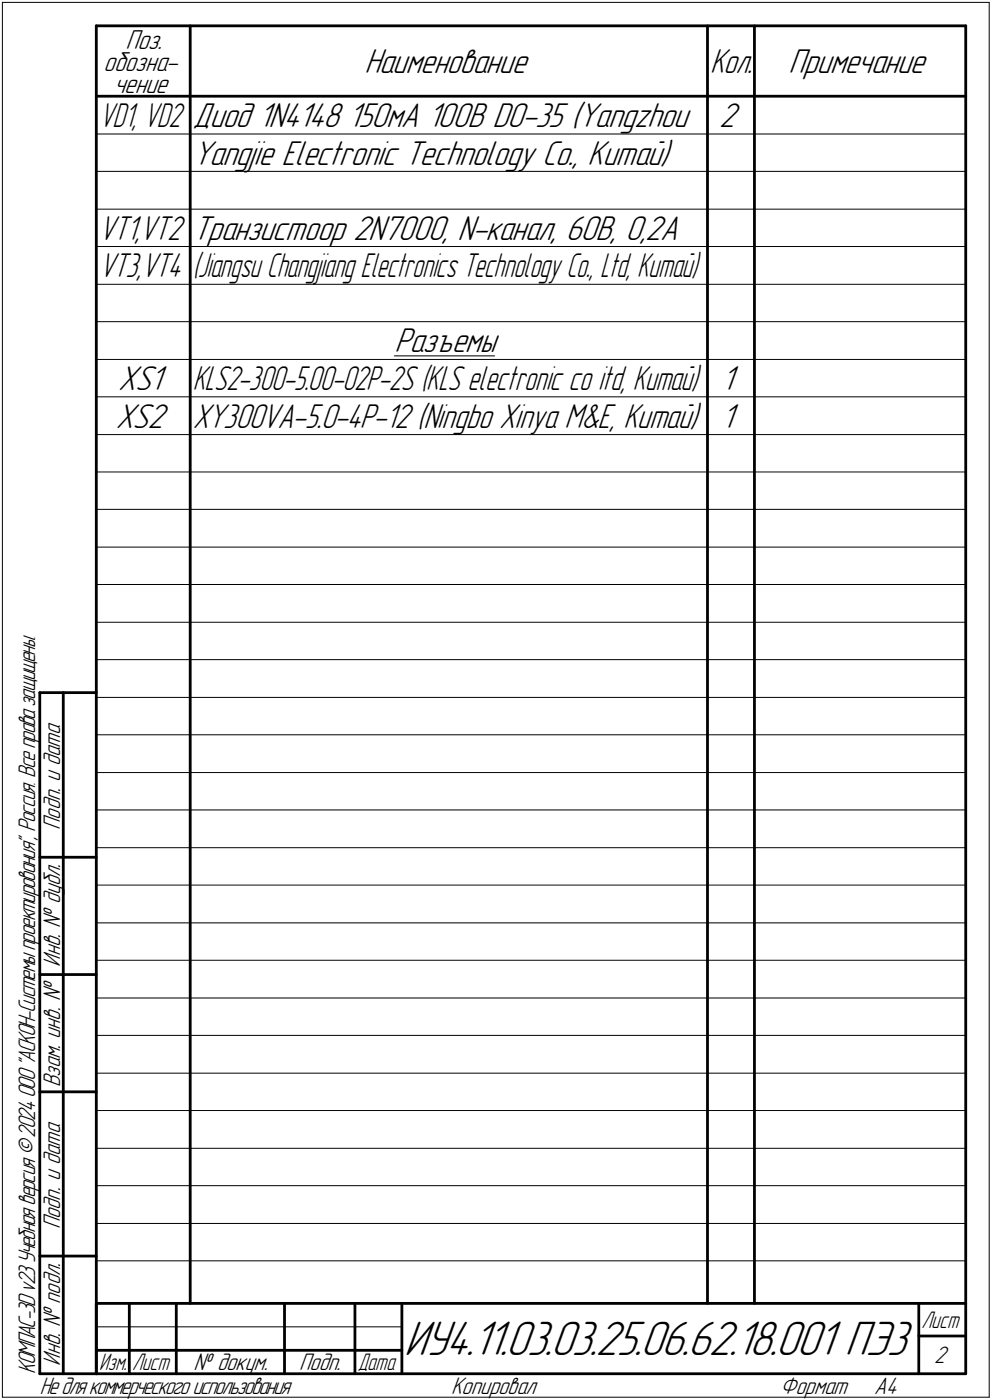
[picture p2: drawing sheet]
<svg xmlns="http://www.w3.org/2000/svg" width="211mm" height="298mm" viewBox="0 0 211 298" stroke-linecap="round" stroke-linejoin="round" font-family="sans-serif">
<defs><g id="words">
<text font-size="10.9" x="86" y="288.5">ИУ4.11.03.03.25.06.62.18.001 ПЭ3</text>
<g font-size="7.8">
<text x="77.5" y="15.5">Наименование</text>
<text x="167.8" y="15.5">Примечание</text>
<text x="41" y="27">Диод 1N4148</text>
<text x="74.1" y="27">150мА 100В DO-35 (Yangzhou</text>
<text x="153" y="27">2</text>
<text x="41" y="35">Yangjie Electronic Technology Co., Китай)</text>
<text x="41" y="51">Транзистоор 2N7000, N-канал, 60В, 0,2А</text>
<text x="83.9" y="75">Разъемы</text>
<text x="25.2" y="83">XS1</text>
<text x="153.5" y="83">1</text>
<text x="24.6" y="91">XS2</text>
<text x="153.5" y="91">1</text>
</g>
<g font-size="7.7">
<text x="151.1" y="15.5">Кол.</text>
<text x="21.1" y="51">VT1,VT2</text>
<text x="41" y="91">XY300VA-5.0-4P-12 (Ningbo Xinya M&amp;E, Китай)</text>
</g>
<g font-size="7.6">
<text x="21.2" y="27">VD1, VD2</text>
<text x="21.2" y="59">VT3,VT4</text>
<text x="41" y="59">(</text>
<text x="42.1" y="59">Jiangsu Changjiang Electronics Technology Co., Ltd, Китай)</text>
<text x="41" y="83">KLS2-300-5.00-02P-2S (KLS electronic co itd, Китай)</text>
</g>
<g font-size="6.2">
<text x="26.7" y="10.5">Поз.</text>
<text x="22" y="15.1">обозна-</text>
<text x="24.2" y="19.8">чение</text>
</g>
<g font-size="5.4">
<text x="12.8" y="176.7" transform="rotate(-90 12.8 176.7)">Подп. и дата</text>
<text x="12.8" y="205.8" transform="rotate(-90 12.8 205.8)">Инв. ! дубл.</text>
<text x="12.8" y="231.6" transform="rotate(-90 12.8 231.6)">Взам. инв. !</text>
<text x="12.8" y="261.7" transform="rotate(-90 12.8 261.7)">Подп. и дата</text>
<text x="7.5" y="292.5" transform="rotate(-90 7.5 292.5)">КОМПАС-3Dv23Учебнаяверсия©2024ООО&quot;АСКОН-Системыпроектирования&quot;, Россия. Всеправазащищены.</text>
<text x="12.8" y="290.8" transform="rotate(-90 12.8 290.8)">Инв. ! подл.</text>
<text x="41.2" y="291.8">! докум.</text>
<text x="63.6" y="291.8">Подп.</text>
<text x="198.8" y="290.3">2</text>
<text x="8.5" y="296.7">Недлякоммерческогоиспользования</text>
<text x="96" y="296.8">Копировал</text>
<text x="166" y="296.8">Формат</text>
<text x="186" y="296.8">A4</text>
</g>
<g font-size="5.3">
<text x="196.1" y="282.8">Лист</text>
<text x="21.1" y="291.8">Изм.</text>
<text x="28.1" y="291.8">Лист</text>
<text x="76.1" y="291.8">Дата</text>
</g>
</g></defs>
<g fill="none" stroke="#000" stroke-width=".21">
<path d="M.5 .5v297zM.5 .5h210zM210.5 .5v297zM20.5 28.5h185zM20.5 36.5h185zM20.5 44.5h185zM20.5 52.5h185zM20.5 60.5h185zM20.5 68.5h185zM20.5 76.5h185zM83.9 75.8h21.3zM20.5 84.5h185z"/>
<path d="M20.5 92.5h185zM20.5 100.5h185zM20.5 108.5h185zM20.5 116.5h185zM20.5 124.5h185zM20.5 132.5h185zM20.5 140.5h185zM20.5 148.5h185zM20.5 156.5h185zM20.5 164.5h185zM20.5 172.5h185zM20.5 180.5h185z"/>
<path d="M20.5 188.5h185zM20.5 196.5h185zM20.5 204.5h185zM20.5 212.5h185zM20.5 220.5h185zM20.5 228.5h185zM20.5 236.5h185zM20.5 244.5h185zM20.5 252.5h185zM20.5 260.5h185zM20.5 268.5h185zM.5 297.5h210z"/>
<path d="M20.5 282.5h65z"/>
</g>
<g fill="none" stroke="#000" stroke-width=".59">
<path d="M20.5 5.5v287zM20.5 5.5h185zM40.5 5.5v272zM150.5 5.5v272zM160.5 5.5v272zM205.5 5.5v287zM20.5 20.5h185zM8.5 147.5v145zM8.5 147.5h12zM13.5 147.5v145zM8.5 182.5h12zM8.5 207.5h12z"/>
<path d="M8.5 232.5h12zM8.5 267.5h12zM20.5 277.5h185zM20.5 277.5v15zM27.5 277.5v15zM37.5 277.5v15zM60.5 277.5v15zM75.5 277.5v15zM85.5 277.5v15zM195.5 277.5v15zM8.5 292.5h12zM20.5 292.5h185z"/>
<path d="M20.5 287.5h7zM27.5 287.5h10zM37.5 287.5h23zM60.5 287.5h15zM75.5 287.5h10zM195.5 284.5h10z"/>
</g>
<use href="#words"/>
</svg>
